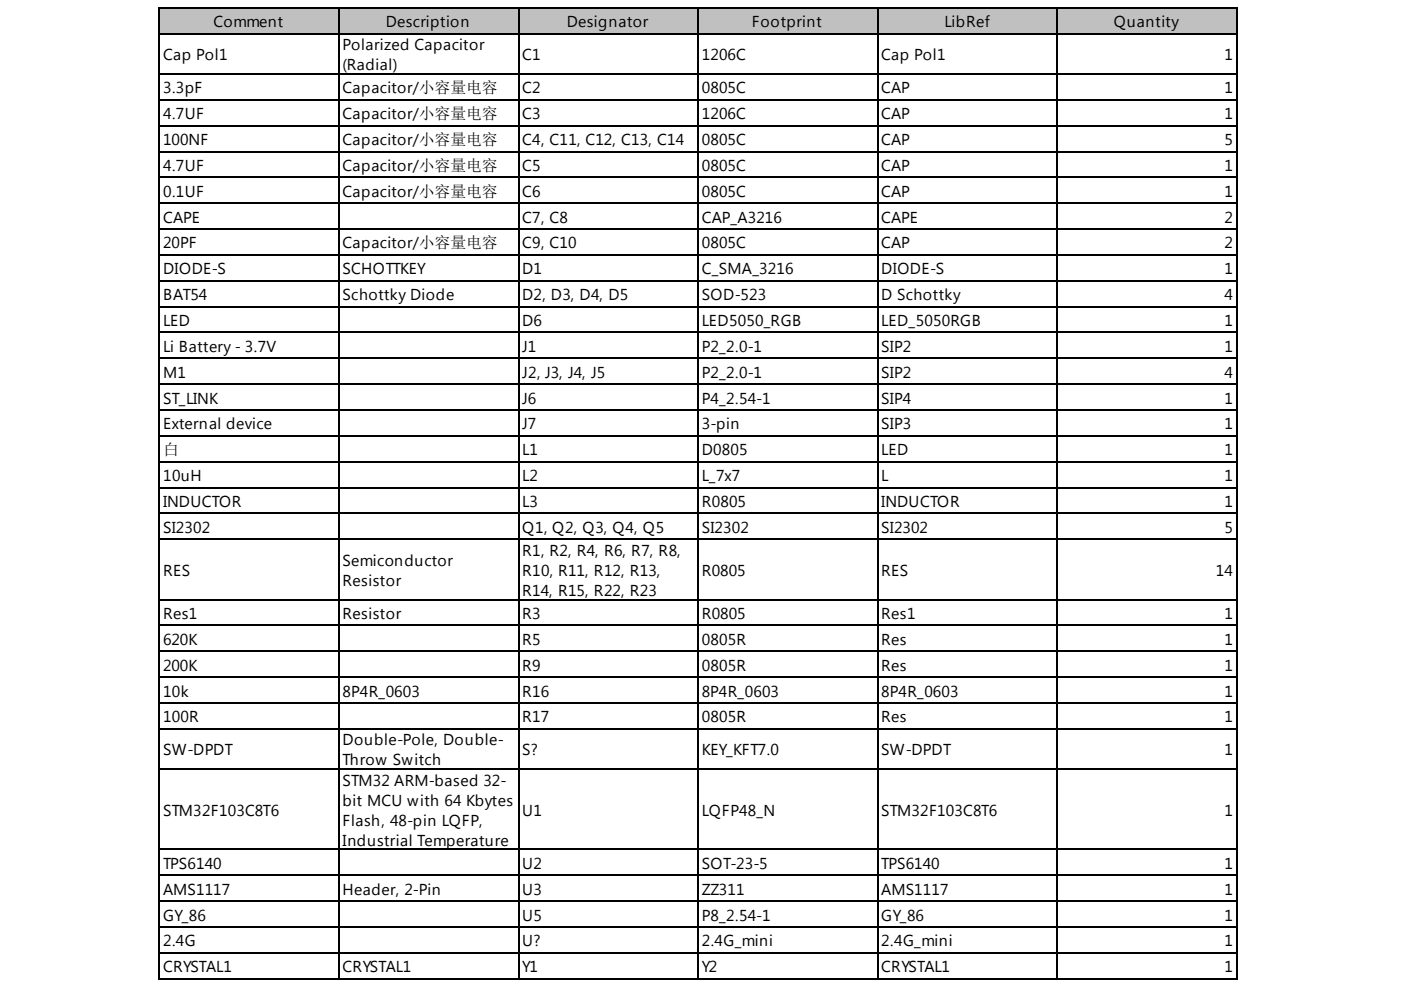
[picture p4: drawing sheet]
<svg xmlns="http://www.w3.org/2000/svg" width="297mm" height="210mm" viewBox="0 0 297 210" stroke-linecap="round" stroke-linejoin="round" font-family="sans-serif">
<defs><g id="words">
<g font-size="3.3">
<text x="45.2" y="5.8">Comment</text>
<text x="81.8" y="5.8">Description</text>
<text x="120.1" y="5.8">Designator</text>
<text x="159.4" y="5.8">Footprint</text>
<text x="200.2" y="5.8">LibRef</text>
<text x="236.2" y="5.8">Quantity</text>
<text x="72.6" y="10.7">Polarized Capacitor</text>
<text x="34.6" y="12.8">Cap Pol1</text>
<text x="72.6" y="14.9">(Radial)</text>
<text x="110.7" y="12.8">C1</text>
<text x="148.8" y="12.8">1206C</text>
<text x="186.8" y="12.8">Cap Pol1</text>
<text x="259.6" y="12.8">1</text>
<text x="34.6" y="19.8">3.3pF</text>
<text x="72.6" y="19.8">Capacitor/小容量电容</text>
<text x="110.7" y="19.8">C2</text>
<text x="148.8" y="19.8">0805C</text>
<text x="186.8" y="19.8">CAP</text>
<text x="259.6" y="19.8">1</text>
<text x="34.6" y="25.3">4.7UF</text>
<text x="72.6" y="25.3">Capacitor/小容量电容</text>
<text x="110.7" y="25.3">C3</text>
<text x="148.8" y="25.3">1206C</text>
<text x="186.8" y="25.3">CAP</text>
<text x="259.6" y="25.3">1</text>
<text x="34.6" y="30.8">100NF</text>
<text x="72.6" y="30.8">Capacitor/小容量电容</text>
<text x="110.7" y="30.8">C4, C11, C12, C13, C14</text>
<text x="148.8" y="30.8">0805C</text>
<text x="186.8" y="30.8">CAP</text>
<text x="259.6" y="30.8">5</text>
<text x="34.6" y="36.2">4.7UF</text>
<text x="34.6" y="41.7">0.1UF</text>
<text x="72.6" y="36.2">Capacitor/小容量电容</text>
<text x="72.6" y="41.7">Capacitor/小容量电容</text>
<text x="110.7" y="36.2">C5</text>
<text x="110.7" y="41.7">C6</text>
<text x="148.8" y="36.2">0805C</text>
<text x="148.8" y="41.7">0805C</text>
<text x="186.8" y="36.2">CAP</text>
<text x="186.8" y="41.7">CAP</text>
<text x="259.6" y="36.2">1</text>
<text x="259.6" y="41.7">1</text>
<text x="34.6" y="47.2">CAPE</text>
<text x="110.7" y="47.2">C7, C8</text>
<text x="148.8" y="47.2">CAP_A3216</text>
<text x="186.8" y="47.2">CAPE</text>
<text x="259.6" y="47.2">2</text>
<text x="34.6" y="52.7">20PF</text>
<text x="72.6" y="52.7">Capacitor/小容量电容</text>
<text x="110.7" y="52.7">C9, C10</text>
<text x="148.8" y="52.7">0805C</text>
<text x="186.8" y="52.7">CAP</text>
<text x="259.6" y="52.7">2</text>
<text x="34.6" y="58.2">DIODE-S</text>
<text x="72.6" y="58.2">SCHOTTKEY</text>
<text x="110.7" y="58.2">D1</text>
<text x="148.8" y="58.2">C_SMA_3216</text>
<text x="186.8" y="58.2">DIODE-S</text>
<text x="259.6" y="58.2">1</text>
<text x="34.6" y="63.6">BAT54</text>
<text x="72.6" y="63.6">Schottky Diode</text>
<text x="110.7" y="63.6">D2, D3, D4, D5</text>
<text x="148.8" y="63.6">SOD-523</text>
<text x="186.8" y="63.6">D Schottky</text>
<text x="259.6" y="63.6">4</text>
<text x="34.6" y="69.1">LED</text>
<text x="110.7" y="69.1">D6</text>
<text x="148.8" y="69.1">LED5050_RGB</text>
<text x="186.8" y="69.1">LED_5050RGB</text>
<text x="259.6" y="69.1">1</text>
<text x="34.6" y="74.6">Li Battery - 3.7V</text>
<text x="110.7" y="74.6">J1</text>
<text x="148.8" y="74.6">P2_2.0-1</text>
<text x="186.8" y="74.6">SIP2</text>
<text x="259.6" y="74.6">1</text>
<text x="34.6" y="80.1">M1</text>
<text x="110.7" y="80.1">J2, J3, J4, J5</text>
<text x="148.8" y="80.1">P2_2.0-1</text>
<text x="186.8" y="80.1">SIP2</text>
<text x="259.6" y="80.1">4</text>
<text x="34.6" y="85.6">ST_LINK</text>
<text x="110.7" y="85.6">J6</text>
<text x="148.8" y="85.6">P4_2.54-1</text>
<text x="186.8" y="85.6">SIP4</text>
<text x="259.6" y="85.6">1</text>
<text x="34.6" y="91">External device</text>
<text x="110.7" y="91">J7</text>
<text x="148.8" y="91">3-pin</text>
<text x="186.8" y="91">SIP3</text>
<text x="259.6" y="91">1</text>
<text x="34.6" y="96.5">白</text>
<text x="110.7" y="96.5">L1</text>
<text x="148.8" y="96.5">D0805</text>
<text x="186.8" y="96.5">LED</text>
<text x="259.6" y="96.5">1</text>
<text x="34.6" y="102">10uH</text>
<text x="34.6" y="107.5">INDUCTOR</text>
<text x="110.7" y="102">L2</text>
<text x="110.7" y="107.5">L3</text>
<text x="148.8" y="102">L_7x7</text>
<text x="148.8" y="107.5">R0805</text>
<text x="186.8" y="102">L</text>
<text x="186.8" y="107.5">INDUCTOR</text>
<text x="259.6" y="102">1</text>
<text x="259.6" y="107.5">1</text>
<text x="34.6" y="113">SI2302</text>
<text x="110.7" y="113">Q1, Q2, Q3, Q4, Q5</text>
<text x="148.8" y="113">SI2302</text>
<text x="186.8" y="113">SI2302</text>
<text x="259.6" y="113">5</text>
<text x="72.6" y="120">Semiconductor</text>
<text x="110.7" y="117.8">R1, R2, R4, R6, R7, R8,</text>
<text x="34.6" y="122.1">RES</text>
<text x="72.6" y="124.2">Resistor</text>
<text x="110.7" y="122.1">R10, R11, R12, R13,</text>
<text x="148.8" y="122.1">R0805</text>
<text x="186.8" y="122.1">RES</text>
<text x="257.8" y="122.1">14</text>
<text x="34.6" y="131.2">Res1</text>
<text x="72.6" y="131.2">Resistor</text>
<text x="110.7" y="126.4">R14, R15, R22, R23</text>
<text x="110.7" y="131.2">R3</text>
<text x="148.8" y="131.2">R0805</text>
<text x="186.8" y="131.2">Res1</text>
<text x="259.6" y="131.2">1</text>
<text x="34.6" y="136.7">620K</text>
<text x="110.7" y="136.7">R5</text>
<text x="148.8" y="136.7">0805R</text>
<text x="186.8" y="136.7">Res</text>
<text x="259.6" y="136.7">1</text>
<text x="34.6" y="142.2">200K</text>
<text x="110.7" y="142.2">R9</text>
<text x="148.8" y="142.2">0805R</text>
<text x="186.8" y="142.2">Res</text>
<text x="259.6" y="142.2">1</text>
<text x="34.6" y="147.7">10k</text>
<text x="72.6" y="147.7">8P4R_0603</text>
<text x="110.7" y="147.7">R16</text>
<text x="148.8" y="147.7">8P4R_0603</text>
<text x="186.8" y="147.7">8P4R_0603</text>
<text x="259.6" y="147.7">1</text>
<text x="34.6" y="153.2">100R</text>
<text x="110.7" y="153.2">R17</text>
<text x="148.8" y="153.2">0805R</text>
<text x="186.8" y="153.2">Res</text>
<text x="259.6" y="153.2">1</text>
<text x="34.6" y="160.2">SW-DPDT</text>
<text x="72.6" y="158">Double-Pole, Double-</text>
<text x="110.7" y="160.2">S?</text>
<text x="148.8" y="160.2">KEY_KFT7.0</text>
<text x="186.8" y="160.2">SW-DPDT</text>
<text x="259.6" y="160.2">1</text>
<text x="72.6" y="162.3">Throw Switch</text>
<text x="72.6" y="166.6">STM32 ARM-based 32-</text>
<text x="34.6" y="172.9">STM32F103C8T6</text>
<text x="72.6" y="170.8">bit MCU with 64 Kbytes</text>
<text x="110.7" y="172.9">U1</text>
<text x="148.8" y="172.9">LQFP48_N</text>
<text x="186.8" y="172.9">STM32F103C8T6</text>
<text x="259.6" y="172.9">1</text>
<text x="72.6" y="175.1">Flash, 48-pin LQFP,</text>
<text x="72.6" y="179.3">Industrial Temperature</text>
<text x="34.6" y="184.2">TPS6140</text>
<text x="110.7" y="184.2">U2</text>
<text x="148.8" y="184.2">SOT-23-5</text>
<text x="186.8" y="184.2">TPS6140</text>
<text x="259.6" y="184.2">1</text>
<text x="34.6" y="189.7">AMS1117</text>
<text x="72.6" y="189.7">Header, 2-Pin</text>
<text x="110.7" y="189.7">U3</text>
<text x="148.8" y="189.7">ZZ311</text>
<text x="186.8" y="189.7">AMS1117</text>
<text x="259.6" y="189.7">1</text>
<text x="34.6" y="195.2">GY_86</text>
<text x="110.7" y="195.2">U5</text>
<text x="148.8" y="195.2">P8_2.54-1</text>
<text x="186.8" y="195.2">GY_86</text>
<text x="259.6" y="195.2">1</text>
<text x="34.6" y="200.7">2.4G</text>
<text x="110.7" y="200.7">U?</text>
<text x="148.8" y="200.7">2.4G_mini</text>
<text x="186.8" y="200.7">2.4G_mini</text>
<text x="259.6" y="200.7">1</text>
<text x="34.6" y="206.1">CRYSTAL1</text>
<text x="72.6" y="206.1">CRYSTAL1</text>
<text x="110.7" y="206.1">Y1</text>
<text x="148.8" y="206.1">Y2</text>
<text x="186.8" y="206.1">CRYSTAL1</text>
<text x="259.6" y="206.1">1</text>
</g>
</g></defs>
<g fill="#c0c0c0">
<path d="M33.9 1.8h38.1v5.5h-38.1z" fill-rule="evenodd"/>
<path d="M71.7 1.8h38.4v5.5h-38.4z" fill-rule="evenodd"/>
<path d="M109.8 1.8h38.4v5.5h-38.4z" fill-rule="evenodd"/>
<path d="M147.9 1.8h38.3v5.5h-38.3z" fill-rule="evenodd"/>
<path d="M185.9 1.8h38.4v5.5h-38.4z" fill-rule="evenodd"/>
<path d="M224 1.8h38.4v5.5h-38.4z" fill-rule="evenodd"/>
</g>
<g fill="none" stroke="#000" stroke-width=".3">
<path d="M33.7 1.7h228.7M33.7 7.2h228.7M33.7 15.7h228.7M33.8 1.5v206.2M71.9 1.5v206.2M109.9 1.5v206.2M148 1.5v206.2M186.1 1.5v206.2M224.2 1.5v206.2M262.2 1.5v206.2M33.7 21.2h228.7M33.7 26.7h228.7"/>
<path d="M33.7 32.1h228.7M33.7 37.6h228.7M33.7 43.1h228.7M33.7 48.6h228.7M33.7 54.1h228.7M33.7 59.5h228.7M33.7 65h228.7M33.7 70.5h228.7M33.7 76h228.7M33.7 81.5h228.7M33.7 86.9h228.7M33.7 92.4h228.7"/>
<path d="M33.7 97.9h228.7M33.7 103.4h228.7M33.7 108.9h228.7M33.7 114.3h228.7M33.7 127.1h228.7M33.7 132.6h228.7M33.7 138.1h228.7M33.7 143.6h228.7M33.7 149h228.7M33.7 154.5h228.7M33.7 163.1h228.7M33.7 180.1h228.7"/>
<path d="M33.7 185.6h228.7M33.7 191.1h228.7M33.7 196.5h228.7M33.7 202h228.7M33.7 207.5h228.7"/>
</g>
<use href="#words"/>
</svg>
